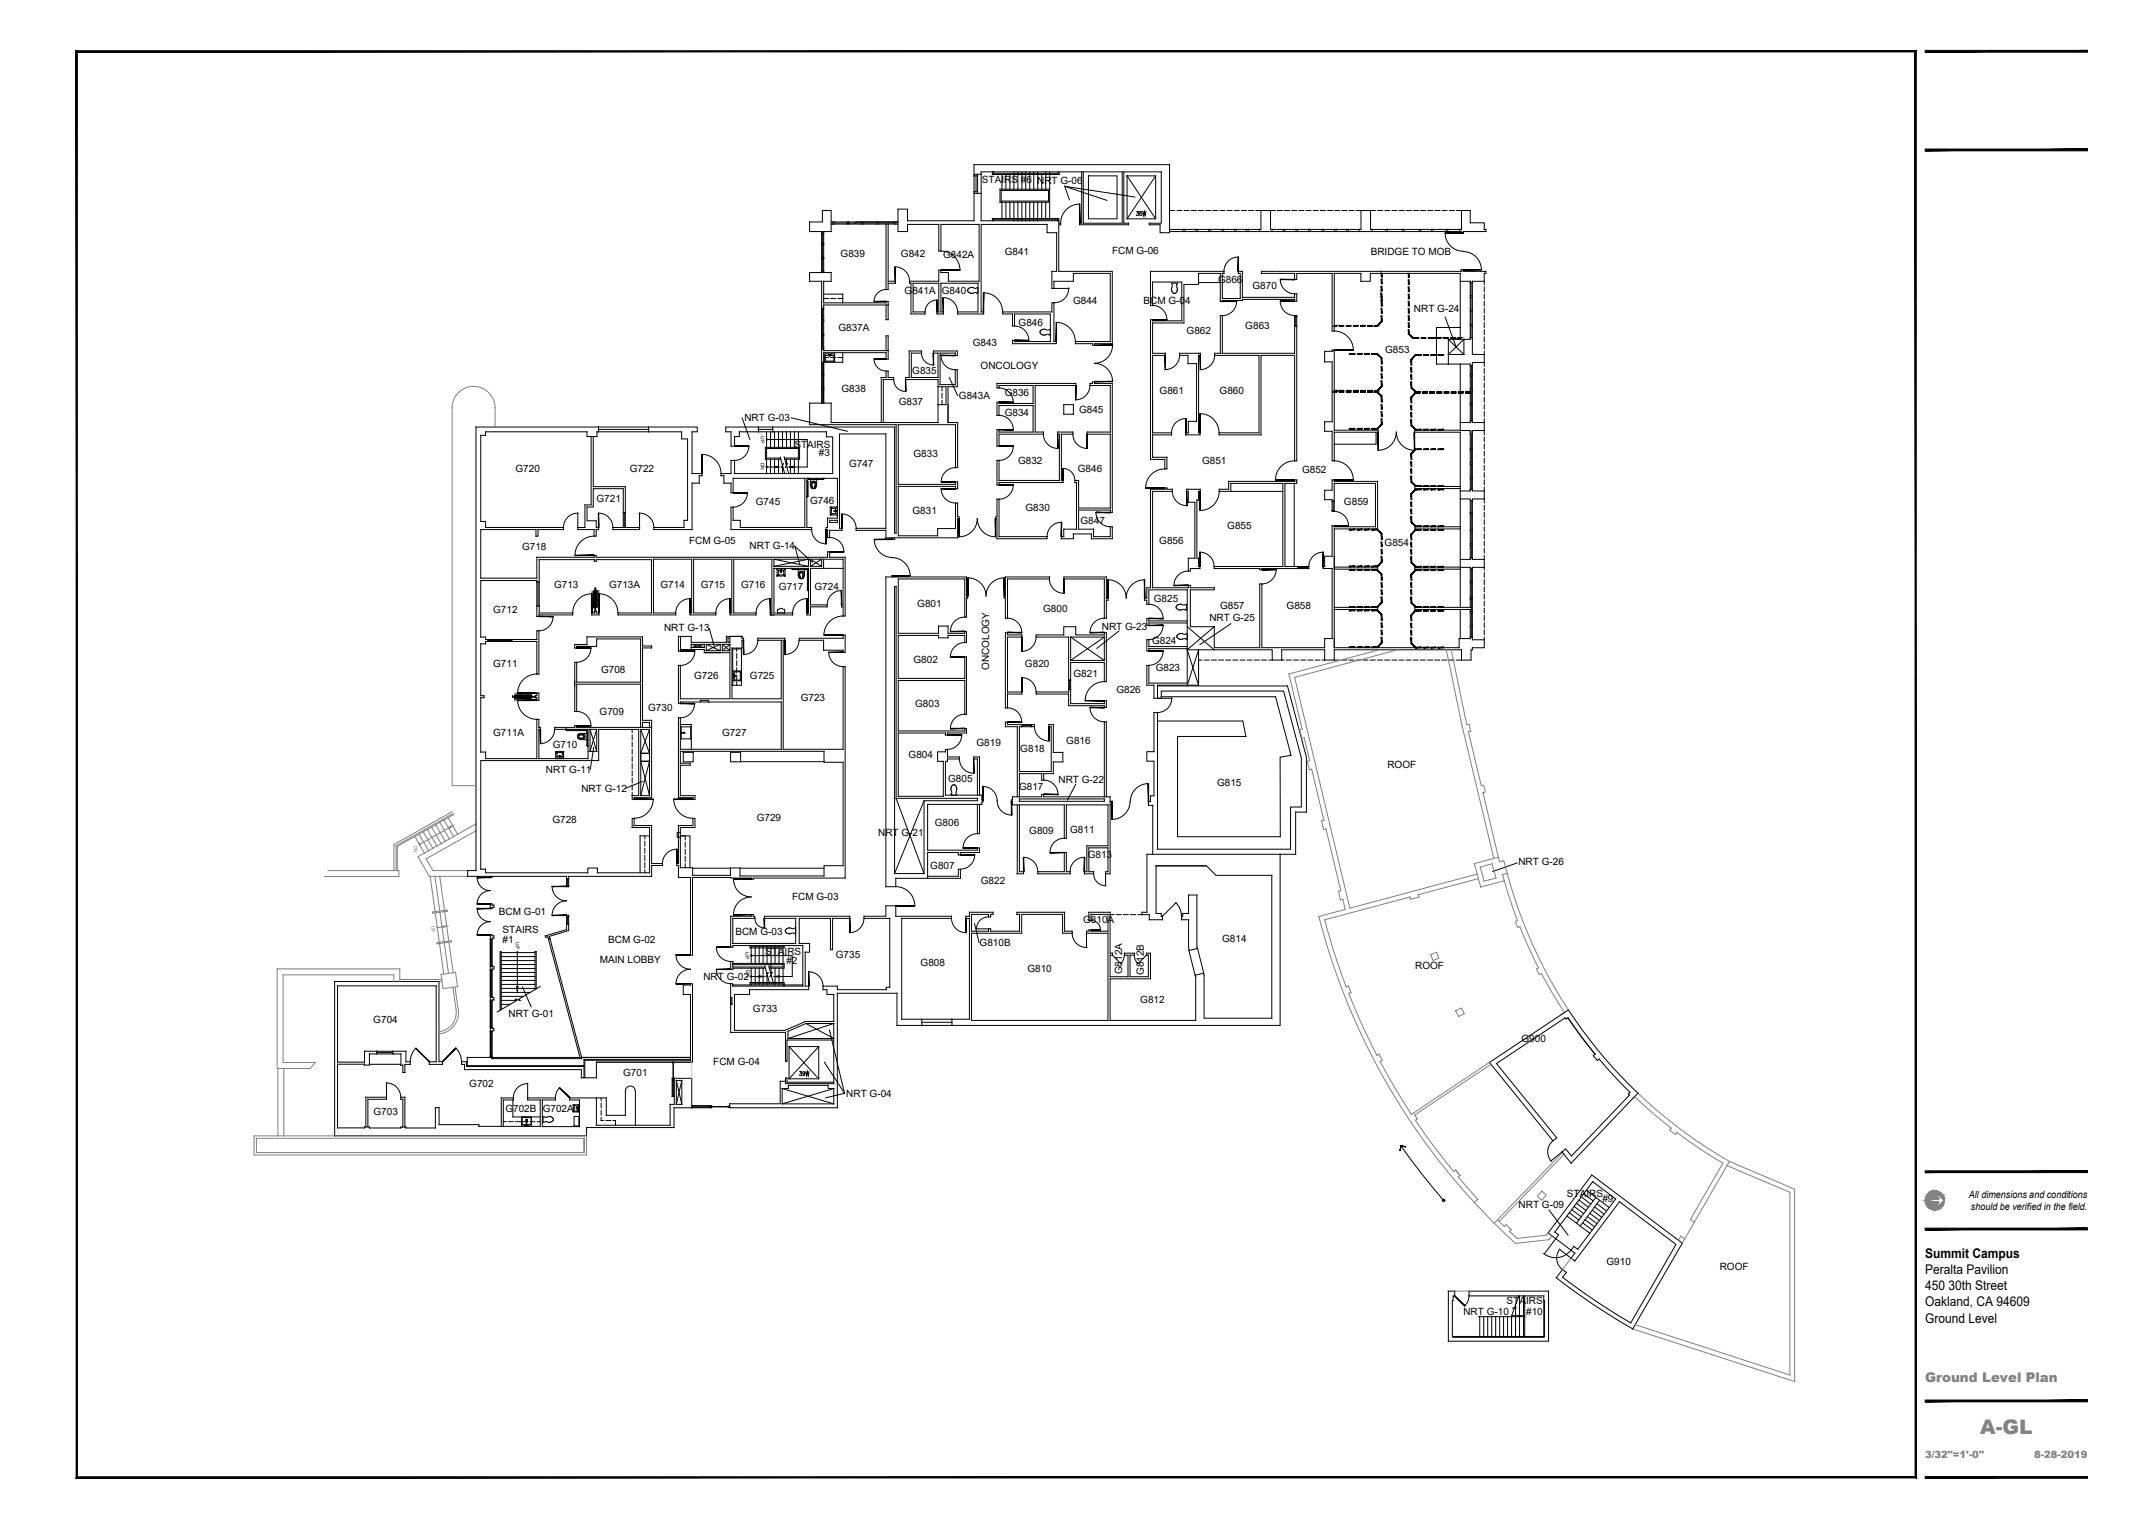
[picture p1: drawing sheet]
<svg xmlns="http://www.w3.org/2000/svg" width="1067mm" height="762mm" viewBox="0 0 1067 762" stroke-linecap="round" stroke-linejoin="round" font-family="sans-serif">
<defs><g id="words">
<text font-size="10" fill="#808080" x="988" y="715">A-GL</text>
<g font-size="6.7">
<text x="961" y="627">Summit Campus</text>
<text x="961" y="635">Peralta Pavilion</text>
<text x="961" y="643">450 30th Street</text>
<text x="961" y="651">Oakland, CA 94609</text>
<text x="961" y="660">Ground Level</text>
</g>
<text font-size="6.7" fill="#808080" x="961" y="689">Ground Level Plan</text>
<text font-size="5.3" x="398" y="538">39W</text>
<g font-size="5">
<text x="490" y="91">STAIRS #6</text>
<text x="517" y="92">NRT G-06</text>
<text x="419" y="128">G839</text>
<text x="450" y="128">G842</text>
<text x="471" y="129">G842A</text>
<text x="501" y="127">G841</text>
<text x="555" y="127">FCM G-06</text>
<text x="684" y="127">BRIDGE TO MOB</text>
<text x="608" y="141">G866</text>
<text x="451" y="147">G841A</text>
<text x="470" y="147">G840</text>
<text x="625" y="144">G870</text>
<text x="535" y="152">G844</text>
<text x="571" y="151">BCM G-04</text>
<text x="706" y="155">NRT G-24</text>
<text x="418" y="165">G837A</text>
<text x="508" y="162">G846</text>
<text x="592" y="167">G862</text>
<text x="621" y="164">G863</text>
<text x="485" y="173">G843</text>
<text x="691" y="176">G853</text>
<text x="489" y="184">ONCOLOGY</text>
<text x="455" y="186">G835</text>
<text x="420" y="195">G838</text>
<text x="501" y="198">G836</text>
<text x="579" y="197">G861</text>
<text x="609" y="197">G860</text>
<text x="448" y="202">G837</text>
<text x="479" y="199">G843A</text>
<text x="501" y="207">G834</text>
<text x="538" y="206">G845</text>
<text x="371" y="210">NRT G-03</text>
<text x="396" y="223">STAIRS</text>
<text x="409" y="227">#3</text>
<text x="456" y="228">G833</text>
<text x="424" y="233">G747</text>
<text x="508" y="231">G832</text>
<text x="600" y="232">G851</text>
<text x="257" y="235">G720</text>
<text x="314" y="235">G722</text>
<text x="538" y="235">G846</text>
<text x="650" y="236">G852</text>
<text x="298" y="251">G721</text>
<text x="404" y="251">G746</text>
<text x="377" y="252">G745</text>
<text x="455" y="256">G831</text>
<text x="512" y="255">G830</text>
<text x="671" y="252">G859</text>
<text x="539" y="261">G847</text>
<text x="612" y="264">G855</text>
<text x="260" y="274">G718</text>
<text x="344" y="271">FCM G-05</text>
<text x="374" y="274">NRT G-14</text>
<text x="578" y="271">G856</text>
<text x="691" y="272">G854</text>
<text x="276" y="293">G713</text>
<text x="304" y="293">G713A</text>
<text x="330" y="293">G714</text>
<text x="350" y="293">G715</text>
<text x="370" y="293">G716</text>
<text x="389" y="294">G717</text>
<text x="406" y="294">G724</text>
<text x="246" y="306">G712</text>
<text x="458" y="302">G801</text>
<text x="521" y="305">G800</text>
<text x="576" y="300">G825</text>
<text x="609" y="303">G857</text>
<text x="642" y="304">G858</text>
<text x="603" y="310">NRT G-25</text>
<text x="331" y="315">NRT G-13</text>
<text x="550" y="314">NRT G-23</text>
<text x="575" y="321">G824</text>
<text x="246" y="333">G711</text>
<text x="300" y="336">G708</text>
<text x="456" y="331">G802</text>
<text x="494" y="334" transform="rotate(-90 494 334)">ONCOLOGY</text>
<text x="511" y="333">G820</text>
<text x="577" y="335">G823</text>
<text x="346" y="339">G726</text>
<text x="374" y="339">G725</text>
<text x="536" y="338">G821</text>
<text x="557" y="346">G826</text>
<text x="400" y="350">G723</text>
<text x="457" y="353">G803</text>
<text x="299" y="356">G709</text>
<text x="323" y="355">G730</text>
<text x="246" y="367">G711A</text>
<text x="360" y="367">G727</text>
<text x="487" y="372">G819</text>
<text x="532" y="371">G816</text>
<text x="276" y="373">G710</text>
<text x="453" y="378">G804</text>
<text x="509" y="375">G818</text>
<text x="692" y="383">ROOF</text>
<text x="272" y="385">NRT G-11</text>
<text x="290" y="395">NRT G-12</text>
<text x="473" y="390">G805</text>
<text x="508" y="394">G817</text>
<text x="528" y="390">NRT G-22</text>
<text x="607" y="392">G815</text>
<text x="276" y="411">G728</text>
<text x="378" y="409">G729</text>
<text x="466" y="412">G806</text>
<text x="438" y="417">NRT G-21</text>
<text x="514" y="416">G809</text>
<text x="534" y="416">G811</text>
<text x="543" y="428">G813</text>
<text x="758" y="431">NRT G-26</text>
<text x="464" y="433">G807</text>
<text x="489" y="441">G822</text>
<text x="395" y="449">FCM G-03</text>
<text x="249" y="456">BCM G-01</text>
<text x="540" y="460">G810A</text>
<text x="251" y="465">STAIRS</text>
<text x="367" y="466">BCM G-03</text>
<text x="251" y="470">#1</text>
<text x="304" y="470">BCM G-02</text>
<text x="489" y="472">G810B</text>
<text x="610" y="470">G814</text>
<text x="382" y="476">STAIRS</text>
<text x="417" y="478">G735</text>
<text x="299" y="480">MAIN LOBBY</text>
<text x="392" y="481">#2</text>
<text x="459" y="482">G808</text>
<text x="513" y="485">G810</text>
<text x="560" y="486" transform="rotate(-90 560 486)">G812A</text>
<text x="706" y="483">ROOF</text>
<text x="351" y="489">NRT G-02</text>
<text x="571" y="486" transform="rotate(-90 571 486)">G812B</text>
<text x="569" y="500">G812</text>
<text x="254" y="507">NRT G-01</text>
<text x="376" y="505">G733</text>
<text x="186" y="510">G704</text>
<text x="759" y="520">G900</text>
<text x="356" y="531">FCM G-04</text>
<text x="311" y="537">G701</text>
<text x="234" y="542">G702</text>
<text x="422" y="547">NRT G-04</text>
<text x="186" y="556">G703</text>
<text x="252" y="554">G702B</text>
<text x="271" y="554">G702A</text>
<text x="782" y="597">STAIRS</text>
<text x="800" y="600">#9</text>
<text x="982" y="598">All dimensions and conditions</text>
<text x="758" y="603">NRT G-09</text>
<text x="983" y="603">should be verified in the field.</text>
<text x="802" y="631">G910</text>
<text x="858" y="633">ROOF</text>
<text x="752" y="651">STAIRS</text>
<text x="730" y="656">NRT G-10</text>
<text x="762" y="656">#10</text>
</g>
<g font-size="5" fill="#808080">
<text x="961" y="727">3/32&quot;=1'-0&quot;</text>
<text x="1015" y="727">8-28-2019</text>
</g>
<text font-size="4.9" x="566" y="109">35W</text>
<g font-size="2.5">
<text x="380" y="217" transform="rotate(90 380 217)">UP</text>
<text x="380" y="231" transform="rotate(90 380 231)">DN</text>
<text x="257" y="470" transform="rotate(90 257 470)">UP</text>
<text x="372" y="475" transform="rotate(90 372 475)">UP</text>
<text x="372" y="484" transform="rotate(90 372 484)">DN</text>
</g>
<g font-size="2.5" fill="#808080">
<text x="206" y="422" transform="rotate(90 206 422)">DN</text>
<text x="215" y="462" transform="rotate(90 215 462)">UP</text>
</g>
</g></defs>
<!-- layer: L-EXTERIOR -->
<g fill="none" stroke="#808080" stroke-width=".5">
<path d="M247 213v-10a11 11 0 0 0-11-10 11 11 0 0 0-10 10v189h12M688 324l-45 12 7 28h-1l1 4h1l2 11-1 1 1 4h1l7 25h-2l1 5 2-1 7 31h-1l1 5 1-1 1 6-13 3a332 332 0 0 0 78 143M697 324l-51 14 28 115 63-17M722 324l8 38 15 66M724 324l8 37h1l1 4h-1l6 27h1l1 3h-1l8 32M207 417l5 9M209 416l5 8M211 415l5 8M213 414l5 8M215 413l5 8M217 411l5 9M219 410l5 8"/>
<path d="M222 409l4 8M224 408l4 8M226 405l-29 16v13M226 412l-17 9M226 406l-28 16v12M238 411l-29 16 5 10h19M238 414l-25 14 3 6h17M164 434h35v3h-37M215 437l2 18M217 437l2 17M219 437l3 17M738 438l-30 8v1l-4 1v-1l-43 12 8 27 3 6h1l1 3h-1l5 13 9 18h1l2 3h-1l15 27 39-26"/>
<path d="M739 432l6-1 1 7-5 1zM748 427v3l2-1 2 7h-2l1 3M748 427l-12 4 3 11 12-3M751 439l6 20-1 1 1 3 1-1 10 21h-1l1 3h1l12 19M752 436a236 236 0 0 0 31 68M216 455l7-1-7 1zM217 455l2 15M220 455l2 15M222 455l2 14M218 470l7-1v1l-7 1zM219 471l2 15M222 470l2 15"/>
<path d="M223 462l-5 1M224 470l2 15M714 476l3-1 1 3-3 1zM196 489v-3h-55v44h16l-2 3h-17v-50h61v6M199 488h21M219 489h2M220 486l7-1 1 7-7 1zM226 493l2 11a10 10 0 0 1-9 10M227 492l2 13a11 11 0 0 1-10 11M726 504l3-1 2 2-3 2zM139 533v33M142 533v33"/>
<path d="M744 531l-38 25 1 2-1 1 9 13 10 12h1l3 2-1 1 9 11-1 2 10 10M816 547l18 16-1 1 3 2 1-1 11 8 12 7-17 28 2 2M817 545a231 231 0 0 0 46 34M167 566h-40v10h166v-10M291 568v7v-7h-163v7h163M780 575l-34 35M780 576l-32 33M863 579l-22 39M863 579l32 14v96l-80-26M726 584l3 2M769 594l3 2-3 3-2-2zM862 581l31 14v91l-77-25"/>
<path d="M746 610l10 10 17-2 1-2M747 608l4 4v-1l3 2-1 1 4 4 15-2v-1M841 618l-2-2-2 3M841 618l-2 2M784 627l-4 6M726 644h7"/>
<circle cx="209" cy="421" r=".3"/>
<circle cx="218" cy="463" r=".2"/>
</g>
<!-- layer: A-GLAZ -->
<g fill="none" stroke="#000" stroke-width=".5">
<path d="M487 88v8M410 116v5M416 111h7M424 111h6M427 111h21M431 111h6M438 111h8M410 122v6M410 129v6M410 155v4M647 158v5M734 141v6"/>
<path d="M734 148v7M734 155v7M410 160v7M410 167v6M734 163v5M410 181v5M410 187v6M410 194v6M734 182v5M734 188v6M734 195v6M299 214h25"/>
<path d="M378 214h8M734 202v8M734 217v7M734 224v7M734 232v6M734 239v5M312 256v7M665 250v5M734 250v6M734 256v8M734 265v6M734 272v6"/>
<path d="M268 290v12M648 283h4M734 284v6M734 291v7M734 299v6M243 319h12M734 306v6M734 313v5M534 339v5M510 362h5M283 438v4M283 457v4"/>
<path d="M245 468v14M274 468l15 59h-44M274 468l16 59M245 484v13M245 499v13M245 515v12M460 510h15M188 525h8"/>
</g>
<!-- layer: A-WALL-FULL -->
<g fill="none" stroke="#000" stroke-width=".5">
<path d="M486 96h4v14h38v1h1v1h-1v23h27v36h-9v1h-1v-1h-8v-1h17v-34h-18v4h-10v4M488 96h-2v14h-33v-6h-5v11h5v-3h15v13h1v-13h20v28h-16v-4h-4v-1h-1v5h-14v1h1v16h7v-1h-6v-15h12v15v1h3M540 86v25h-1v1h24v-1h-2v-25h18v25h-6v1h6v4h5v-34h-98v6h2M541 86v25h19v-25h-70v1h-4M404 111h6v-6h5v10h-11zM410 115v1h1v-1M415 111h1v1h-1M416 111v1M423 111h1v1h-1zM426 111h1M430 111v1M431 111v1"/>
<path d="M437 111v1M438 111v1M442 112v32h1v-3h4M443 112v28h4M446 111v1M447 111v1M590 114v1M591 114v1M597 114v1M598 114v1M603 114v1M604 114v1"/>
<path d="M610 114v1M611 114v1M616 114v1M617 114v1M622 114v1M623 114v1M629 105h5v9h1v1h-7v-1h1zM640 114v1M641 114v1M647 114v1M653 114v1M654 114v1"/>
<path d="M660 114v1M666 114v1M667 114v1M672 114v1M673 114v1M679 105h5v9h1v1h-7v-1h1zM692 114v1M700 114v1M701 114v1M708 114v1M709 114v1M714 114v1"/>
<path d="M715 114v1M722 114v1M729 105h5v6h7v3v1h-11v1h-1l-1-2h1zM410 121h1v1h-1zM410 128h1v1h-1zM410 136v-1h1v1M410 154v1h1v-1M410 159h1v1h-1zM410 154h1M442 152v7h1v-9h-1v1h-31v-11h4v-4h-11v4h6v14M443 152h-32v2M447 141v-1v1"/>
<path d="M471 156v1M526 151v19h1v1h-22v-1h1h18v-13h-18v6h-1v-6h-5v-1h25v-5h1M526 144h-1v-9h2v-19h-5v-4h-32v44h1v1h-13v-1h10v-15h-19v15h2M609 157h1v19h36v-13h1v67h-1v-53h-17v40h-21v-1h20v-39h-22v-1h3zM646 157h1v1h-1zM729 140h5v1h1v-1h6v-4v-1h-11h-1h-100v1h17v3h1v-3h18v29h1v-29h13v4h5v-4h45v33M734 155h1M734 148h1M734 147h1M410 167h1h-1zM410 174h1M442 175v-8h1v12h-1v-3h-31v5h-1"/>
<path d="M443 175h-32v-2h-1v8M589 176h10v1h-1v39h1v1h-7v-1h1v-6h4v-29h-4v-4h-4zM599 176v1M661 175h4h1v40h22v1h-22v14h-1v-15h-4v-5h4v-30h-4zM723 169h11v-1h1v9h6v4h-6v1h-1h-11zM730 169v8h-7M734 163h1M734 162h1M410 181h1M410 186h1v1h-1zM410 193h1v1h-1zM497 191h40v1h-20v23h4v2h-23v5h-1v-8h1v1h17v-13h-17v5h-1v-6h1h17v-9h-17v1h-1z"/>
<path d="M544 191h1v-1h1v1h9v65h-1v-2h-16v10h8v4h8v-5h1v6h-10v-3h-9v3h-6v-1h1v-4h6v-23h-1v-1h2v13h16v-36h-12v-2h12v-23h-10zM729 182v33h-23v1M734 195h1M734 194h1M734 188h1M734 187h1M295 218v34h-3v11h-4v1h8v3h1v-3h2v-1h-2v-3h-4v-7h3v-9h15v12h1v-13h-16v-25M324 213h24v2h-3v21h5v1h-1v4h-4v23h-19v-1h15v-4h2v-40h-3v-4h-16zM362 213h16v2h-9v3h-2v4h-2v-7h-3zM410 201v-1h1v1M440 211v-23h2v-3h1v3h3v1h-5v22M531 202h5v5h-5z"/>
<path d="M585 217h-10v11h7v6h-1v-5h-7v-70h1v1h15v-19h-15v11h-1v-17h37v1h-1v13h9v-13h-1v-1h2v13h26v-1h1v3h-1v-1h-26v1h-11v-14h-11v6h-7v19h-16v15h6v1h-6v39h10v1M706 216h23v87M729 211h5M729 215h5M734 210h1v1h6v4h-6h-1M734 217h1M734 201h1M734 202h1M365 230h2v6h48v-18h-3v-3h-26v-2h60v53h1v-54h-43v-11h11v10h53v-9h4v-9h-4v-4h-16v-1h2v-13h6v1h-5v12h13v-12h-2v-1h12v2h-1v-1h-8v16h8v-8h1v9h-5v18h5v22h-1v-21h-29v30h29v-2h1v4h-1v-1h-29v24h20v-3h9v-13h1v7h1v1h-1v9h-36v-4h-15v-1h15v-47h-23v47h1v1h-6v4h-1v-4h-1v-1h1v-5h5v-19h-15v24h2v1h-40v-11h1v6h3v4h33v-24h-36v7h-1v-5h-4v-4h-1v-1h5zM497 230h1v10h31v-23h-1v-2h7v2h-5v23v1h-32v1h-1zM734 239h1M734 238h1"/>
<path d="M734 232h1M734 231h1M734 224h1M414 259h4v2h-4zM497 249h1v19h24v1h-25v-10v-1zM592 244h7v1h-1v4h-1v29h1v5h1v1h-5v1h-1v-7h3v-28h-3v-5h-1zM608 244h5v-4h33v-1h1v2h-6v42h7v1h-18h-1h-23v-1h34v-42h-26v4h-6zM665 255h1h-1zM729 245h5v-1h1v1h6v4h-6v1h-1v-1h-5M729 243h-23v1h23M734 256h1M306 263h13v1h-13z"/>
<path d="M386 279h17v3h-17zM445 268v1h1v-1M729 263h-23v1h23M729 279h5M734 278h1v1h6v4h-6v1h-1M734 271h1M734 265h1M734 264h1M734 272h1M446 287h-1v1M446 292h1v106h41v1h-27v37h-15zM446 287v1"/>
<path d="M502 288h22v1h-21v19h-1v-10h-1v-1h1zM531 288h21v10h1v1h-1v9h-1v-19h-20zM652 283h1v1h-1zM660 283h5v35h-4v5h-31v-32h-1v32h-23v-10h-12v-19h12v-1h-12v-1h-1v1h-18v-48h10v-1h-3v-1h-1v1h-7v49h-2v5h-1v1h1v2h1v-7h19v47h-19v-9h-1v10h4v6h3v-3h61l9 33v24h-5v21h-66v-68h-2v20h-4v5h4v17h-2v3h-1v2h2v24M660 283h1v-6h4v-15h1v1h20v-22h-20v9h-1v-1h-4v-5h4v-5h1v1h21v24h-21v59h62v-5h6h1v1h6v4h-6v1h-1v5h-5v-5h-63v5h-5v-5h-21v5h-5v-5h-43M660 283h.1M666 283h21v1h-21M729 283h5M729 283h-23v1h23M734 291h1M734 290h1M734 299h1"/>
<path d="M734 298h1M255 319h13v-4h1v21h-1v-16h-13zM268 302h1v4h17v1h-17h-1zM295 306h2v-1h1v1h1v1h-4zM340 317h-1v8l1-1M363 318h1v2h-1zM384 306v1h11v-1h-9v-23h17v23v1h1v-4h9v-1h-9v-19h7v-4h10v23h-1v1h1v4h1v-29h-8v-3h-1v3h-116v-1h-1v1h-28v10h-28v-24h27v3h1v-3h13v-1h-39v-3h-2v-43h2v-2h51v3h5l1-5h-61v221h-5v3h50v1h1v-1h41v-5h6v-1h-6v-19h-9v-4h-1v5h9v22h-26v-2h-5v2h-51v-2h-2v-54h59v-15h20v33h-4v2h1v-1h9v-39h-4v-36h4v-1h-4v-4h-28v3h-6v2h1v-1M384 306h1v-27h-19v27h11v1h-13v-1h1v-27h-19v27h11v1h-13v-1h1v-27h-19v27h11v1h-29v-1h17v-27h-27v1h-1v-1h-28v11h-1h-28v28h2v1h1v1h-1v1h-2v26h1v1h-1v27h2v3h26v-19h1v4h1v1h-1v14h24v-14h-16v-1h10v-1h1v1h32v-22h-32v14h-1v-25h1v10h32v-21h-22v3h-10M384 306h1M399 318h22v-1h1v8h-1v-1h-10v-5h-12zM502 315h1v2h7v1h-7v27h7v1h-7v7h-1zM517 317h14v-4h6v4h14v-2h1v25h-1v-10h-17v9h-1v-21h-16z"/>
<path d="M534 318h17v11h-17zM592 310h-19v-2h-1v4h1v-1h19M666 303h21v1h-21M729 304v14M734 313h1M734 306h1M734 312h1M734 305h1M734 303h-28v1h28M288 322h6M340 324v-7h5v3h17v-3h8v1h1v1h-1v4h-5v25h25v-29h-12v-1h14v1h-1v55h30v-42h1v106h-46h-1h-29v38h-1v-38h-6v-6h-1v-1h1v-19h7v-4h1v5h-8v20h7v4h18v-4h5v4h42v-5h10v-52h-10v-5M340 324h11v1h13v23h-25v-16v19v-1h51v24h-51v-16v40h7v1h1v-2h-8v-15h5v-1h-5v-6h72"/>
<path d="M345 321h6v2h-6zM351 325h9M360 321h4v4h-4zM592 322h-19v-3h-1v6h1v-2h19M598 324v18h-20v6M268 346h1v3h-1v-1h-1v-1h1zM349 350v-1h4v1M517 345h16v-1h1v7h17v-2h1v4h-1v-1h-18v-6h-16zM578 342h64l10 36v27h-6v21h-74v29h-2v1h3v3h7l-1-3h-2v-24M294 364h4v11h-4zM320 363h5M320 376h4v4h-4z"/>
<path d="M321 363v-3h3v3M341 375h5v5h-5zM365 375h5v5h-5zM515 361h1v1h-1zM488 397v-19h-2v-1h3v20M505 397h15v-1h1v1h33v39h-2v-1h1v-12h-10v12h3v1h-5v-1h1v-13h11v-21h-21v17h-1v-17h-26v-1zM508 397v-35h-6v-2h1v1h7v1h-1v23h16v-23h-2v-1h3v14h4v5h-4v6h-5v3h-1v-3h-11v11M509 398h42v2h-42zM551 397v-37h1v37M554 400h1M555 400v1h-1M339 415h-1v3h1"/>
<path d="M488 401v15h1v-15M508 401v35M509 401v34h2v1h-4M245 437v1v-1M463 437h15v-4h1v5h-32v4h-5v-154h40v9h1v1h-1v10h-1v-19h-33v27h20v-4h5v4h8v-1h1v5h-1v-3h-8v1h-5v-1h-20v21h33v-10h1v28h-1v-17h-33v26h33v-2h1v3h-9v1h-1v-1h-24v31h23v-17h-3v-5h4v-1h1v3h6v1h-6v2h-1v17h18v2v2h-27v23h25v-1h1v2h-10v1h-1v-1h-15v13M518 435h13v-10h1v10h2v1h-16zM577 432h25M639 426v85h-164v-3h9v-50h-2v-1h2v-2h11v1h-1v1h-1v-1h-8v8h8v-1h1v1h15v-8h-2v-1h24v9h4v1h-5v-9h-20v9h-25v44h68v-44h-11v-1h1h1h9v-8h-9v3h-1v-4h11v20h1v1h-1v11h9v-11h-2v-1h5v1h-2v11h9v-11h-1v-1h2v13h-20v21h43l-1-23 5-1v23h34v-71h-28l-5-5h-25M245 451h1v2h-1zM283 442h1zM283 456h1v1h-1zM245 466l1 1v1h-1z"/>
<path d="M272 467l11-3v-3h1v3l-10 3v1l-1-1h-1zM597 473v-27h-4v10h-3v3h3v15M598 473l-5 1M167 489h52v40h2v2h-7v-2h4v-37h-50v38h14v-6h6v2h-4v5h-16v31h16v1h16v-1l17 1v-11h2v9h20v1h31v-13h-7v-1h14v1h-6v13h18v-13h-5v-1h14v13h36v-10h2v-13h9v14h-9v10h-43v4h-126zM245 497h1v2h-1zM245 482h1v1l-1 1zM365 497v4zM382 482h-16v-1h25v1h-7M382 483h-16h-1v-4h1v1h25v3h-7M245 512v3l1-1v-1h-1v-1M245 512h.1M393 514l9-4h14v8h-23z"/>
<path d="M460 511v-3h-10v-50h25v-1h-28v-5h-5v5h-11v1h13v34h-2v2h-24v-2h-7v2h2v2h3v13h-14l-10 5h-26v-18h8v-2h30v-2h-2v-17h2v-5h-5v-12h15v16h1v-16h9v-1h-43v1h16v12h-31v-12h11v-1h-1v-1h-1v1h-10v15h1h35v20h-35v-1h-1v24h27v14h1v-10h23v21h-24v-2h1v2h23M460 511h-12v-16h-30v57h-54v-2h25v-11h3M196 524h7v5h2v2h-3v4h-1v-4h-1v-5h-4zM245 527v1v-1zM245 527h-12v2M245 527v1l100-1M337 539h3v12h-3zM345 528h-54v3h-58v-2h-3v2h2v2h58v4h8v-7h48v-39h-1h-4v5h4v33h-53v8h-1v-5h-58v-3M743 530l40-26a234 234 0 0 0 34 41l-33 35-5-6 2-1 3 3 29-30h-1l1-1-15-17-1 1-2-3h1l-14-18h-1l-34 22 30 37-2 2zM345 551v1M390 543h3v-2h20v2h3v7h-26zM183 562v-15h10v1h-9v14"/>
<path d="M201 562v-14h-1v-1h2v15M250 562v-14h6v1h-5v13M794 586l45 34-24 43-20-12-18-14 3-4 2 2-2 2 16 12 18 11 22-39-28-22-22 30-2-2 2-2-2-2 1-1 2 1 19-25-11-9-19 25 2 2-2 2-4-3zM733 644h40v25h-50v-25h3v2h-1v3v18h45l1-1-1-20h-37"/>
</g>
<!-- layer: L-EXTERIOR -->
<g fill="#808080" stroke="#808080" stroke-width=".5">
<path d="M221 462h2h-2z"/>
<path d="M224 413l2-1-2 1z"/>
</g>
<!-- layer: A-WALL-SILL -->
<g fill="none" stroke="#000" stroke-width=".5">
<path d="M486 88v8M488 87v9M490 87v9M410 115v21M411 115v21M416 112h7M416 111h7M424 112h24M424 111h24M584 114h44M584 115h44M635 114h43"/>
<path d="M635 115h43M685 114h43M685 115h43M410 155v19M411 155v18M646 158v5M647 158v5M734 141v27M735 141v27M410 181v19M411 181v19M734 182v29"/>
<path d="M735 182v28M299 213h25M299 215h25M378 213h8M378 215h8M734 215v29M735 215v29M311 256v7M312 256v7M665 250v5M666 250v5M734 250v29"/>
<path d="M735 250v28M268 290v12M269 290v12M648 284h4M648 283h4M734 283v20M735 284v34M243 319h12M243 320h12M734 304v14M533 339v5M534 339v5"/>
<path d="M510 362h5M510 361h5M283 438v4M284 438v4M283 457v4M284 457v4M245 468v14M593 474l3 12M598 473l3 12M245 484v13M245 499v13M245 515v12"/>
<path d="M460 511h15M460 508h15M188 524h8M188 526h8"/>
</g>
<!-- layer: A-DOOR -->
<g fill="none" stroke="#000" stroke-width=".5">
<path d="M539 102a10 10 0 0 0-10 9M721 116a9 9 0 0 0 9 9M447 133a7 7 0 0 1 7 7M469 125a10 10 0 0 1 10 10M618 128a7 7 0 0 0-7 7M639 139a7 7 0 0 0 7 8M730 125a9 9 0 0 1 9 10M442 144a6 6 0 0 0-6 6M468 150a6 6 0 0 0-6 6M471 148a7 7 0 0 1 7 8M491 146a10 10 0 0 1 9 10M526 144h7"/>
<path d="M533 144a7 7 0 0 1-7 7M575 152a7 7 0 0 1 7 7M617 150a7 7 0 0 1-7 7M639 150a7 7 0 0 0 7 7M436 179a6 6 0 0 0 6 6M460 176a6 6 0 0 0 6 6M469 177a7 7 0 0 0 8 7M506 163a7 7 0 0 1 7 7M527 161a10 10 0 0 1 10 9M555 172a9 9 0 0 1-9 9 9 9 0 0 1 9 9M589 177a7 7 0 0 1-8 7M606 177a7 7 0 0 1-7 7"/>
<path d="M666 165a10 10 0 0 1 9 10M446 189a6 6 0 0 0 6 6M498 193a7 7 0 0 1 8 8M544 192a7 7 0 0 1-7 7M498 207a7 7 0 0 1 8 7M521 216a7 7 0 0 0 7 8M535 216a7 7 0 0 0 7 8M592 209a7 7 0 0 0-7 7M599 206a10 10 0 0 1 9 10M697 216a9 9 0 0 1-9 9M697 216a9 9 0 0 0 9 9M350 227a10 10 0 0 1 10 9"/>
<path d="M374 222a7 7 0 0 1-7 8M477 233a7 7 0 0 0-7 7M506 222a7 7 0 0 1-8 8M530 234a6 6 0 0 1 6 6M581 234a10 10 0 0 0-9 9M646 230a10 10 0 0 0-10 9M666 230a10 10 0 0 1 9 9M288 256v7M288 256a7 7 0 0 0-7 7M299 256a7 7 0 0 1 7 7M319 256a7 7 0 0 1 7 7M319 256v7"/>
<path d="M373 246a7 7 0 0 1-7 7M420 256a7 7 0 0 1 7 7M470 244a7 7 0 0 0 7 7M506 242a7 7 0 0 1-8 7M547 256a7 7 0 0 0 7 7M585 245a7 7 0 0 0 7 7M608 245a10 10 0 0 1-9 10M666 255a7 7 0 0 1 7 7M296 267a10 10 0 0 0-9 10M405 264a7 7 0 0 0 7 7M414 268a7 7 0 0 1 7 7M436 269a9 9 0 0 0 9 9"/>
<path d="M445 278a9 9 0 0 1 9 9M479 268a9 9 0 0 0 9-9 9 9 0 0 0 9 9M530 260a7 7 0 0 0-8 8M599 275a7 7 0 0 1 7 7M660 275a7 7 0 0 0-7 7M295 296a10 10 0 0 0-9 10M297 294h.1M297 297h1l-2 1h2h-2h2l-2 1h2h-2h2l-2 1h2h-2l2 1h-2h2h-2l2 1h-2h2h-2l2 1h-2h1M297 294l1 1h-2h2h-2l2 1h-2h2h-2l2 1h-2h2M299 296a10 10 0 0 1 9 10M344 299a7 7 0 0 0-7 7M364 299a7 7 0 0 0-7 7"/>
<path d="M384 299a7 7 0 0 0-7 7M403 299a7 7 0 0 0-8 7M420 294a7 7 0 0 0-7 8M483 288a9 9 0 0 1 9 9 9 9 0 0 1 9-9M524 289a7 7 0 0 0 7 7M553 289a9 9 0 0 1 9 9 9 9 0 0 1 9-9M593 285a7 7 0 0 0-7 7M637 284a7 7 0 0 1-7 7M276 307a7 7 0 0 1-7 8M297 303v2zM297 305h.1M378 319a7 7 0 0 1-7 7"/>
<path d="M399 319a7 7 0 0 1-7 7M421 307a10 10 0 0 0-10 10M481 308a7 7 0 0 0-7 7M503 308a7 7 0 0 1 7 7M517 318a7 7 0 0 1-7 7M551 308a7 7 0 0 0-7 7M573 301a7 7 0 0 1 7 7M580 312a7 7 0 0 1-7 7M268 336a10 10 0 0 0-10 10M295 323a7 7 0 0 1-7 7M347 325a7 7 0 0 1-7 7M414 325a7 7 0 0 0 7 7"/>
<path d="M481 320a7 7 0 0 0-7 8M510 338a7 7 0 0 1 7 7M551 340a10 10 0 0 0-10 9M580 325a7 7 0 0 1-7 7M256 348h.1M256 347h.1M256 347h1l-1 1M256 347v1M257 347v1v-1v1l1-1v1v-1v1l1-1v1v-1v1M258 349a10 10 0 0 0 10 10M259 347v1l1-1v1v-1l1 1v-1v1v-1l1 1v-1v1l1-1v1v-1v1l1-1v1v-1v1l1-1v1v-1M265 347l2 1z"/>
<path d="M267 348h.1M288 355a7 7 0 0 1 7 7M347 351a7 7 0 0 1-8 7M481 356a7 7 0 0 0-7 7M503 353a7 7 0 0 1 7 7M544 353a7 7 0 0 0 7 7M578 348h7M585 348a7 7 0 0 1-7 7M277 364a7 7 0 0 1-7 7M479 378a7 7 0 0 0 7 8M480 367a7 7 0 0 1-7 7M516 362a7 7 0 0 0 7 8"/>
<path d="M326 399a10 10 0 0 1-10 9M336 399a10 10 0 0 0 10 9M490 392a8 8 0 0 1 8 9 7 7 0 0 0 7 5M521 389a7 7 0 0 1 7 7M564 400a9 9 0 0 1-9 9M573 391a9 9 0 0 0-9 9M488 416a7 7 0 0 0-7 7M531 418a7 7 0 0 0-7 7M238 437a7 7 0 0 0 7 7 7 7 0 0 0-7 7M338 423a7 7 0 0 0-7 8M366 438a9 9 0 0 0 9 9M486 426a7 7 0 0 1-7 7"/>
<path d="M511 428a7 7 0 0 1 7 7M541 428a7 7 0 0 0-7 7M546 436a6 6 0 0 0 6 6M552 436v6M238 453a7 7 0 0 0 7 7 7 7 0 0 0-7 6M275 442a7 7 0 0 0 8 7 7 7 0 0 0-8 7M375 447a9 9 0 0 0-9 9M377 458a5 5 0 0 0 5 5M431 458a7 7 0 0 1-7 7M447 442a10 10 0 0 1 9 10M475 458a7 7 0 0 0 7 7M493 457a6 6 0 0 0-6 6"/>
<path d="M544 459a5 5 0 0 1 5 5M590 457l-1-4-2-3-7 7M337 476a7 7 0 0 0 8 7 7 7 0 0 0-8 8M357 472a7 7 0 0 0 8 7M487 463h6M535 465a7 7 0 0 0 7 8M542 465v8M561 476v2l-2 3-4-5M566 476v2l2 3 4-5M357 483a7 7 0 0 0 8 8M404 485a7 7 0 0 1 7 7M207 523l-1 2-1 4"/>
<path d="M227 523l2 2 1 4M336 538v1zM336 530h.1M336 538v-8v8M336 538v9l-1-9v9h1M200 547a7 7 0 0 0-7-7v7M256 548a7 7 0 0 1 7-8v8M279 542l-1 3-1 3M346 551h9l-9 1M346 552h9zM354 552h.1M354 552h10h-10"/>
<path d="M363 552h.1M775 569a7 7 0 0 0-1 10M779 574l-5 5M778 623l6 4M778 623a7 7 0 0 0 2 10M784 623a10 10 0 0 1-14 2M784 623l-8-5-5 7M733 646l-1 3-1 2"/>
</g>
<g fill="#000" stroke="#000" stroke-width=".5">
<path d="M539 102v9zM539 102v9z"/>
<path d="M721 116h9zM721 116h9z"/>
<path d="M447 133v7zM447 133v7z"/>
<path d="M469 135h10zM469 135h10z"/>
<path d="M618 128v7zM618 128v7z"/>
<path d="M639 139h7zM639 139h7z"/>
<path d="M730 134h9zM730 135l9-1z"/>
<path d="M436 150h6zM436 150h6z"/>
<path d="M467 150v6zM468 150l-1 6z"/>
<path d="M471 148v8zM471 148v8z"/>
<path d="M491 146v10zM491 146v10z"/>
<path d="M575 159l7 1zM575 159l7 1z"/>
<path d="M610 150h7zM610 150h7z"/>
<path d="M639 150h7zM639 150h7z"/>
<path d="M436 179h6zM436 179h6z"/>
<path d="M469 177h8zM469 177h8z"/>
<path d="M506 170h7zM506 170h7z"/>
<path d="M527 161v9zM527 161v9z"/>
<path d="M546 172h9zM546 172h9z"/>
<path d="M581 177l1 7zM581 177l1 7z"/>
<path d="M599 177v7zM599 177v7z"/>
<path d="M666 175h9zM666 175h9z"/>
<path d="M452 189v6zM452 189v6z"/>
<path d="M466 176v6zM466 176v6z"/>
<path d="M537 192v7zM537 192v7z"/>
<path d="M546 190h9zM546 190h9z"/>
<path d="M498 201h8zM498 201h8z"/>
<path d="M498 214h8zM498 214h8z"/>
<path d="M592 209v7zM592 209v7z"/>
<path d="M599 206v10zM599 206v10z"/>
<path d="M688 216v9zM688 216v9z"/>
<path d="M706 216v9zM706 216v9z"/>
<path d="M350 227v9zM350 227v9z"/>
<path d="M367 223l7-1zM367 222h7z"/>
<path d="M498 223l8-1zM498 222h8z"/>
<path d="M528 217v7zM528 217v7z"/>
<path d="M530 234v6zM530 234v6z"/>
<path d="M542 217l1 7zM542 217l1 7z"/>
<path d="M636 239h10zM636 239h10z"/>
<path d="M666 239h9zM666 239h9z"/>
<path d="M299 256v7zM299 256v7z"/>
<path d="M366 246h7zM366 246h7z"/>
<path d="M420 256v7zM420 256v7z"/>
<path d="M470 244h7zM470 244h7z"/>
<path d="M470 240h7zM470 240h7z"/>
<path d="M479 259v9zM479 259v9z"/>
<path d="M497 259v9zM497 259v9z"/>
<path d="M498 242h8zM498 242h8z"/>
<path d="M547 255l7 1zM547 255l7 1z"/>
<path d="M572 243h9zM572 243h9z"/>
<path d="M592 245v7zM592 245v7z"/>
<path d="M599 245v10zM599 245v10z"/>
<path d="M287 277h9zM287 277h9z"/>
<path d="M412 264v7zM412 264v7z"/>
<path d="M414 275h7zM414 275h7z"/>
<path d="M436 269h9zM436 269h9z"/>
<path d="M530 260v8zM530 260v8z"/>
<path d="M599 275v8zM599 275v8z"/>
<path d="M666 262h7zM666 262h7z"/>
<path d="M445 287h9zM445 287h9z"/>
<path d="M483 288v9zM483 288v9z"/>
<path d="M501 288v9zM501 288v9z"/>
<path d="M531 289v7zM531 289v7z"/>
<path d="M553 289v9zM553 289v9z"/>
<path d="M571 289v9zM571 289v9z"/>
<path d="M586 292h7zM586 292h7z"/>
<path d="M630 284h7zM630 284h7z"/>
<path d="M660 275v8zM660 275v8z"/>
<path d="M269 307l7 1zM269 307l7 1z"/>
<path d="M295 296v10zM295 296v10z"/>
<path d="M299 296v10zM299 296v10z"/>
<path d="M344 299v7zM344 299v7z"/>
<path d="M364 299v7zM364 299v7z"/>
<path d="M371 319v7zM371 319v7z"/>
<path d="M384 299v7zM384 299v7z"/>
<path d="M392 319v7zM392 319v7z"/>
<path d="M403 299v7zM403 299v7z"/>
<path d="M420 294v8zM420 294v8z"/>
<path d="M411 317h10zM411 317h10z"/>
<path d="M474 315h7zM474 315h7z"/>
<path d="M503 315l7 1zM503 315l7 1z"/>
<path d="M544 315h7zM544 316l7-1z"/>
<path d="M573 312h7zM573 312h7z"/>
<path d="M573 308l7 1zM573 308l7 1z"/>
<path d="M288 323h7zM288 323h7z"/>
<path d="M340 325h7zM340 325h7z"/>
<path d="M414 325h7zM414 325h7z"/>
<path d="M474 328h7zM474 328h7z"/>
<path d="M510 338v7zM510 338v7z"/>
<path d="M510 318v7zM510 318v7z"/>
<path d="M573 325h7zM573 325h7z"/>
<path d="M258 349h10zM258 349h10z"/>
<path d="M258 346h10zM258 346h10z"/>
<path d="M339 351h8zM339 351h8z"/>
<path d="M544 353h7zM544 353h7z"/>
<path d="M541 349l10 1zM541 349l10 1z"/>
<path d="M270 364v7zM270 364v7z"/>
<path d="M288 362h7zM288 362h7z"/>
<path d="M474 363h7zM474 363h7z"/>
<path d="M473 367h7zM473 367h7z"/>
<path d="M503 360h7zM503 360h7z"/>
<path d="M523 362v8zM523 362v8z"/>
<path d="M316 398l10 1zM316 398l10 1z"/>
<path d="M336 399l10-1zM336 398h10z"/>
<path d="M486 378v8zM486 378v8z"/>
<path d="M490 392l1 7zM490 392l1 7z"/>
<path d="M521 396h7zM521 396h7z"/>
<path d="M555 400v9zM555 400v9z"/>
<path d="M573 391v9zM573 391v9z"/>
<path d="M505 399v8zM505 399v8z"/>
<path d="M238 438h7zM238 438h7z"/>
<path d="M338 423v8zM338 423v8z"/>
<path d="M366 438h9zM366 439l9-1z"/>
<path d="M481 423h7zM481 423h7z"/>
<path d="M479 426h7zM479 426h7z"/>
<path d="M511 428v7zM511 428v7z"/>
<path d="M524 425h7zM524 425h7z"/>
<path d="M541 428v7zM541 428v7z"/>
<path d="M238 453h7zM238 453h7z"/>
<path d="M238 451h7zM238 451h7z"/>
<path d="M275 442h8zM275 442h8z"/>
<path d="M275 456h8zM275 457l8-1z"/>
<path d="M366 456h9zM366 456h9z"/>
<path d="M381 458l1 5zM381 458l1 5z"/>
<path d="M424 458v7zM424 458v7z"/>
<path d="M447 452h9zM447 452h9z"/>
<path d="M238 466h7zM238 466h7z"/>
<path d="M337 476h8zM337 476h8z"/>
<path d="M357 472h8zM357 472h8z"/>
<path d="M482 458v7zM482 458v7z"/>
<path d="M544 464h5zM544 464h5z"/>
<path d="M337 490h8zM337 491l8-1z"/>
<path d="M357 484l8-1zM357 483h8z"/>
<path d="M403 485l1 7zM403 485l1 7z"/>
<path d="M207 523l7 6zM207 523l7 6z"/>
<path d="M221 529l6-6zM227 523l-6 6z"/>
<path d="M279 543l5 4zM279 543l5 4z"/>
<path d="M726 646l5 5zM726 646l5 5z"/>
</g>
<!-- layer: A-ANNO-TEXT -->
<g fill="none" stroke="#000" stroke-width=".5">
<path d="M383 219h20v14h-9M382 233h6M258 475v19M375 477h20v10h-8M375 487h6M699 571l10 14 11 14"/>
<circle cx="383" cy="219" r=".3"/>
<circle cx="382" cy="233" r=".3"/>
<circle cx="258" cy="475" r=".3"/>
<circle cx="375" cy="477" r=".3"/>
<circle cx="375" cy="487" r=".3"/>
<circle cx="720" cy="599" r=".6"/>
</g>
<g fill="#000" stroke="#000" stroke-width=".5">
<path d="M386 233h2h-2zM394 233h2zM258 492h1l-1 2zM379 487h2h-2zM387 487h2z"/>
<path d="M699 571v3zM699 571v3zM699 571l2 1zM699 572h2z"/>
</g>
<!-- layer: A-FLOR-CASE -->
<g fill="none" stroke="#000" stroke-width=".5">
<path d="M411 147h10v4M411 149h2M415 149h2M418 149h3M598 141h11M411 178h2M415 178h2M418 178h3M421 176v5h-10M729 163h-12v19h6M468 193v9M470 193v2"/>
<path d="M470 196v3M470 200v2M687 216v6h-21M614 245h26M646 241v42M411 283h10M368 323v2M368 326v2M368 330v2M368 333v2M368 337v2M370 323v19h-5"/>
<path d="M370 324h-4v18M368 340v2M579 347h57l8 30-5 1v39h-51v-50h34l-2-7h-42M315 364v1M315 367v2M315 370v3M315 374v2M315 377v3M339 361h6v12M370 380h41M315 381v2M315 384v3"/>
<path d="M315 388v2M315 392v2M315 395v2M322 417v1M322 420v2M324 417h-5v18M342 419v-2h-3h5v16M322 423v2M322 427v2M322 430v3M322 434v1M342 420v2"/>
<path d="M342 424v2M342 427v3M342 431v2M346 433h18M369 433h42M366 491h35M184 531h16M251 559h2M254 559h2M256 549v8h14M257 559h3M261 559h2"/>
<path d="M265 559h2M268 559h2M286 557h3v5h-3zM298 548h5v8h9v-12a2.5 2.5 0 0 1 3-2 2.5 2.5 0 0 1 2 2v17M300 557v2h1M300 548v1M300 550v3M300 554v2M302 559h3M306 559h1v2M770 649v17h-45"/>
</g>
<!-- layer: A-FLOR-STRS -->
<g fill="none" stroke="#000" stroke-width=".5">
<path d="M495 86v1h34v-1M496 86h32M500 95h23v5h-23zM500 87v7M502 87v7M504 87v7M506 86v8M508 86v8M510 86v8M512 86v8M514 86v8M516 86v8"/>
<path d="M518 86v8M520 87v7M522 86v8M524 86v23M524 94h-25v7h25M495 110v-1h33v1M496 110h32M500 101v8M502 101v8M504 101v8M506 101v9M508 101v9"/>
<path d="M510 101v9M512 101v9M514 101v9M516 101v9M518 101v9M520 101v8M522 101v8M382 215v8M384 215v8M386 215v8M388 215v8M390 215v8"/>
<path d="M392 215v8M394 215v8M396 215v8M398 215v8M382 229v7M384 229v7M386 229v7M388 229v7M389 228l1 4 1-1-1 2h1l1 3M389 228h-7v-4h16v4h-7M390 229h-8v-6h17v6h-7M390 233v3"/>
<path d="M391 228l1 4 1-1-1 2h1l1 3M392 229v3M394 229v7M396 229v7M398 229v7M250 475h17M250 477h17M250 479h17M375 473v7M377 472v8M379 472v8M381 472v8"/>
<path d="M383 472v8M385 472v8M387 472v8M389 472v8M391 471v1h-16M391 473v7M391 471v2h-17v-1M250 499h8M250 497h11M250 495h15M250 493h17M250 489h17"/>
<path d="M250 491h17M250 487h17M250 485h17M250 483h17M250 481h17M268 493v-18h-1v19M270 492l-11 6 1 1-3-1 1 1-10 6M374 491v-1h17v2M375 491h16v1M375 483v7M377 483v8M379 483v8"/>
<path d="M381 483v8M382 482l1 3-1 2 1-1 1 5M383 487v4M384 482l1 3-1 2 1-1 1 5M385 481v4M387 483v8M389 483v8M391 483v7M250 503v-28v29M250 501h5M788 598l5 4M789 597l5 3"/>
<path d="M790 595l5 4M792 594l11 8M796 597l-9 13M798 599l-9 12M782 606l11 9M783 605l5 3M784 603l5 4M785 602l5 3M787 600l4 4M790 610l4 3M791 608l5 4M792 607l5 3"/>
<path d="M793 605l5 4M794 603l5 4M796 602l4 3M797 600l5 4M738 657h23M738 657v9M740 657v9M742 657v9M744 657v9M746 657v9M748 657v9M750 657v9"/>
<path d="M752 657v9M754 657v9M754 656h7M756 651v5M756 657v9M758 646l-2 6h-1v1l-1 3M758 646v10M758 657v9M760 646v10M760 657v9M761 646v20"/>
</g>
<!-- layer: A-FLOR-SHFT -->
<g fill="none" stroke="#000" stroke-width=".5">
<path d="M543 88h14v21h-14zM562 88h15v21h-15zM562 88l15 21M577 88l-15 21M723 169l7 8M730 169l-7 8M386 279l17 3M403 279l-17 3M404 279l6 3M410 279v3h-6v-3h6l-6 3M534 318l17 11M551 318l-17 11"/>
<path d="M592 313l14 11M606 313l-14 11 6 18M345 321l6 2M351 321l-6 2M352 325l7-4v4h-7v-4l7 4M352 321h7M360 321l4 4M364 321l-4 4M598 324l-6 18M294 364l4 11M298 364l-4 11M320 364l4 12h-4l4-12"/>
<path d="M320 397v-33h4v33M320 397h4M324 397l-4-17h4l-4 17M447 398l14 38M461 399l-15 37M402 510l14 8M416 510l-23 8M337 539l3 12M340 539l-3 12M394 522h15v16h-15zM394 522l15 16M409 522l-15 16"/>
<path d="M390 543l26 7M416 543l-26 7"/>
</g>
<!-- layer: A-WALL-ABOVE -->
<g fill="none" stroke="#000" stroke-width=".5">
<path d="M584 105h2M587 105h3M591 105h2M594 105h3M598 105h2M602 105h2M605 105h3M609 105h2M612 105h3M616 105h2M619 105h3M623 105h2"/>
<path d="M627 105h2M634 105h2M637 105h3M641 105h2M645 105h2M648 105h3M652 105h2M655 105h3M659 105h2M662 105h3M666 105h2M670 105h2"/>
<path d="M673 105h3M677 105h2M684 105h2M688 105h2M691 105h2M695 105h2M698 105h3M702 105h2M705 105h3M709 105h2M712 105h3M716 105h2"/>
<path d="M720 105h2M723 105h3M727 105h2M703 136h.1M689 148h1M741 140v2M741 143v2M741 147v2M741 150v3M741 154v2M741 157v3M666 162v1"/>
<path d="M687 176v1M689 160h1M704 179h.1M705 168v1M717 168v1M720 177h.1M741 161v2M741 164v3M741 168v2M741 172v2M741 175v2M666 195h.1"/>
<path d="M687 195v1M689 193h1M704 198h.1M706 195v1M734 196h.1M741 181v2M741 184v2M741 187v3M741 191v2M741 195v2M741 198v3M673 214h.1"/>
<path d="M689 212h1M706 214h.1M741 202v2M741 205v3M741 209v2M741 215v2M741 218v2M704 226h.1M720 224h.1M741 221v3M741 225v2M741 229v2"/>
<path d="M741 232v3M741 236v2M741 239v3M704 246h.1M706 242v1M720 244h.1M741 243v2M741 249v2M741 252v2M741 256v2M741 259v3M687 264h.1"/>
<path d="M704 266h.1M706 262v1M720 264h.1M741 263v2M741 266v3M741 270v2M741 273v3M741 277v2M673 282v1M687 284v1M689 280h1M704 286h.1"/>
<path d="M706 282v1M720 284v1M741 283v1M741 286v2M741 289v2M741 293v2M741 296v3M741 300v2M673 302v1M687 304v1M689 301h1M704 307h.1"/>
<path d="M706 302v1M720 304v1M741 303v3M741 307v2M741 311v2M741 314v2M741 318v1M598 329h2M601 329h2M605 329h2M608 329h2M612 329h2"/>
<path d="M615 329h3M619 329h2M622 329h3M626 329h2M630 329h2M633 329h2M640 329h1M642 329h2M646 329h2M649 329h2M653 329h2M656 329h3"/>
<path d="M660 329h1M666 329h2M670 329h2M673 329h2M673 323h.1M677 329h2M680 329h3M684 329h2M687 329h3M689 321h1M691 329h2M695 329h2"/>
<path d="M698 329h2M702 329h2M705 329h3M706 323h.1M709 329h2M712 329h3M716 329h2M720 329h2M723 329h2M727 329h2"/>
</g>
<!-- layer: P-FIXT -->
<g fill="none" stroke="#000" stroke-width=".5">
<path d="M483 144l2-1 2 1 1-1v3h-2a1.7 1.7 0 0 1-2 0 1.7 1.7 0 0 1-1-2zM587 144v2h-2M587 144v-1v-2h-2v2v2l1 1M411 176h5v4h-5zM412 177h4v3h-4zM414 177h.1M414 177v1M414 178h.1M519 165a1.8 1.8 0 0 0 3 2h2v-3l-1 1-2-1-2 1M403 240h.1M403 240v7v1M403 239h.1"/>
<path d="M403 239h1h7M403 239h8M404 239v3M404 239h.1M408 239l-1 3M408 239h.1M411 239h.1M403 240v8M404 241v2M405 243h.1M405 241v-1h2v1M405 243l1 1 1-1"/>
<path d="M405 241v1M405 242v1M405 241h1h1M405 243h2M407 243h.1M407 242v1M407 241v1M407 241v2M414 257h.1M414 253v4M414 253h.1M414 253h4"/>
<path d="M414 257h4M415 256h.1M415 254v2M415 254h.1M415 253h.1M415 253l2 1M416 255h.1M416 255h1M417 255h-1M417 255h.1M417 253h.1M417 256h-2"/>
<path d="M417 254h.1M417 256h.1M417 254v2M418 257h.1M418 253h.1M418 253v4M388 284v3M388 284h.1M388 287h.1M388 287h4M388 284h4M388 286v1"/>
<path d="M388 286h.1M388 285v1M388 285h.1M388 287h1M389 285h-1M389 287h.1M389 285h.1M389 285h2M389 287h2M390 285h.1M391 285h.1M391 287h.1"/>
<path d="M391 285v1M391 286v1M391 286h.1M392 284h.1M392 287h.1M392 284v3M395 283v1h8v10M395 283l8 1v10M398 284v3M398 283v1M398 287l1-2a1.5 1.5 0 0 1 2 2M398 287v1"/>
<path d="M398 287l1 1M399 288h.1M399 288a1.2 1.2 0 0 1 0-2 1.2 1.2 0 0 1 2 0 1.2 1.2 0 0 1-1 2M400 288h.1M400 288h1M401 288h-2M401 288h.1M401 288l-1 1-1-1M401 287v1M402 284l-1 3M402 283v1M403 294h.1"/>
<path d="M388 304l2-1 2 1v2h-4zM587 318l2 1h3v-3h-2a1.8 1.8 0 0 0-3 2M588 304a1.6 1.6 0 0 1-1-2 1.6 1.6 0 0 1 3-1h2v3h-5M366 335h4v5h-4zM366 337h1zM366 337h.1M367 335h2v4h-2zM277 378h.1M277 375v3M277 375h.1M277 375h4M277 378h4"/>
<path d="M278 376h.1M278 376v1M278 375v1M278 375h.1M278 377h.1M278 377h2M279 377h.1M280 375h-2M280 377h.1M280 375h.1M281 377h-1M281 377h.1"/>
<path d="M281 375v1M281 375h.1M281 376h.1M281 376v1M281 378h.1M281 375v3M283 364h10M283 364h10v8M283 364h.1M289 368h.1M289 366h.1M289 368l1 1"/>
<path d="M289 366l-1 1 1 1M289 366v1M289 367v1M289 367h.1M289 368h2M289 367h2M290 366h1M290 366h-1M290 369h3M291 366v1v1M291 366a1.3 1.3 0 0 1 1 1 1.3 1.3 0 0 1-1 1l-1 1M293 372h.1"/>
<path d="M293 366h-3M293 365v7M293 366h.1M293 369h.1M340 365v1M340 362h5v6h-5v-2l2-1h-2zM477 394a1.7 1.7 0 0 0-1-3 1.7 1.7 0 0 0-1 3v3h2v-2v-1M392 463h5v3h-2a1.6 1.6 0 0 1-3-1 1.6 1.6 0 0 1 1-2M260 557h5v5h-5zM260 557v5M263 560h.1M263 560v1v-1"/>
<path d="M275 557h-4v3h2a1.6 1.6 0 0 0 3-1 1.6 1.6 0 0 0-1-2M286 553h.1M287 551v3h1v-3M287 551l1 1M288 551h1M289 554h-1M289 554v-3h-3v3l3 1M289 554v1M262 561h2zM262 561h-2v-4h5v4h-3"/>
<circle cx="413" cy="177" r=".1"/>
<circle cx="415" cy="177" r=".1"/>
<circle cx="417" cy="255" r=".1"/>
<circle cx="390" cy="284" r=".1"/>
<circle cx="366" cy="337" r=".1"/>
<circle cx="366" cy="338" r=".1"/>
<circle cx="279" cy="378" r=".1"/>
<circle cx="263" cy="559" r=".4"/>
<circle cx="263" cy="559" r=".1"/>
<circle cx="263" cy="560" r=".1"/>
<circle cx="288" cy="553" r=".2"/>
<circle cx="288" cy="553" r=".1"/>
<circle cx="288" cy="552" r=".1"/>
<circle cx="263" cy="561" r=".2"/>
</g>
<!-- layer: A-WALL-FULL -->
<g fill="#000">
<circle cx="403" cy="306" r=".2"/>
<circle cx="345" cy="324" r=".2"/>
</g>
<!-- layer: A-FLOR-PATT -->
<path d="M345 530v8" fill="none" stroke="#c0c0c0" stroke-width=".5"/>
<!-- layer: A-WALL-ABOVE -->
<g fill="#000" stroke="#000" stroke-width=".5">
<path d="M689 139l1 3zM689 139l1 3z"/>
<path d="M689 136l1 2v-2zM689 136l1 2z"/>
<path d="M703 136v2zM703 136v2z"/>
<path d="M689 146l1 2zM689 146l1 2z"/>
<path d="M689 148l1 2zM689 148l1 2z"/>
<path d="M689 143l1 2v-2zM689 143l1 2h-1z"/>
<path d="M689 150l1 3zM689 150l1 3z"/>
<path d="M689 154l1 2zM689 154l1 2z"/>
<path d="M689 157l1 3zM689 157l1 3z"/>
<path d="M703 157v3zM703 157v3z"/>
<path d="M703 154v2zM703 154v2z"/>
<path d="M703 150v3zM703 150v3z"/>
<path d="M703 147v2zM703 147v2z"/>
<path d="M703 143v2zM703 143v2z"/>
<path d="M703 140v2zM703 140v2z"/>
<path d="M666 163l1-1zM666 162h1z"/>
<path d="M668 163l3-1zM668 162h3z"/>
<path d="M673 176h3zM673 177l3-1z"/>
<path d="M672 163l2-1zM672 162h2z"/>
<path d="M677 176h3zM677 177l3-1z"/>
<path d="M675 163l3-1zM675 162h3z"/>
<path d="M681 176h2zM681 177l2-1z"/>
<path d="M679 163l2-1zM679 162h2z"/>
<path d="M684 176h3zM684 177l3-1z"/>
<path d="M682 163l3-1zM682 162h3z"/>
<path d="M686 163l1-1zM686 162h1z"/>
<path d="M687 177l3 2-3-3zM687 177l3 2z"/>
<path d="M689 160l-2 3 3-2zM689 160l-2 3v-1z"/>
<path d="M689 179l1 3zM689 179l1 3z"/>
<path d="M703 164v2zM703 164v2z"/>
<path d="M703 161v2zM703 161v2z"/>
<path d="M704 179l2-2zM706 177l-2 2z"/>
<path d="M703 167l2 2v-1zM703 167v-1l2 2z"/>
<path d="M706 177h3zM706 177h3z"/>
<path d="M705 169h3v-1zM705 168h3z"/>
<path d="M710 177h3zM710 177h3z"/>
<path d="M709 169h2v-1zM709 168h2l-2 1z"/>
<path d="M714 177h2zM714 177h2z"/>
<path d="M716 169h1v-1zM716 168h1zM713 169l3-1zM713 168h3l-3 1z"/>
<path d="M717 177h3zM717 177h3z"/>
<path d="M717 169l2-1zM717 168h2l-2 1z"/>
<path d="M720 169l3-1zM720 168h3z"/>
<path d="M724 169h2v-1zM724 168h2z"/>
<path d="M727 169l2-1zM727 168h2l-2 1z"/>
<path d="M666 195h1zM666 196l1-1z"/>
<path d="M666 195h1zM666 195h1z"/>
<path d="M668 195h3zM668 196l3-1z"/>
<path d="M668 195h3zM668 195h3z"/>
<path d="M672 195h2zM672 196l2-1z"/>
<path d="M672 195h2zM672 195h2z"/>
<path d="M675 195h3zM675 196l3-1z"/>
<path d="M675 195h3zM675 195h3z"/>
<path d="M679 195h2zM679 196l2-1z"/>
<path d="M679 195h2zM679 195h2z"/>
<path d="M682 195h3zM682 196l3-1z"/>
<path d="M682 195h3zM682 195h3z"/>
<path d="M686 195h1zM686 196l1-1z"/>
<path d="M686 195h1zM686 195h1z"/>
<path d="M687 196l3 1-3-2zM687 196l3 1-1 1z"/>
<path d="M689 193l-2 2 3-2zM689 193l-2 2z"/>
<path d="M689 183l1 2zM689 183l1 2z"/>
<path d="M689 186l1 3zM689 186l1 3z"/>
<path d="M689 190l1 3zM689 190l1 3z"/>
<path d="M689 198l1 3zM689 198l1 3z"/>
<path d="M704 190v3zM704 190v3z"/>
<path d="M704 187v2zM704 187v2z"/>
<path d="M704 183v3zM704 183v3z"/>
<path d="M704 179v3zM704 179v3z"/>
<path d="M704 198l2-2zM706 196l-2 2z"/>
<path d="M704 193l2 3v-1zM704 193l2 2z"/>
<path d="M706 196h3zM706 196h3z"/>
<path d="M706 196l3-1zM706 195h3z"/>
<path d="M710 196h2zM710 196h2z"/>
<path d="M710 196l2-1zM710 195h2z"/>
<path d="M713 196h3zM713 196h3z"/>
<path d="M713 196l3-1zM713 195h3z"/>
<path d="M717 196h2zM717 196h2z"/>
<path d="M717 196l2-1zM717 195h2z"/>
<path d="M721 196h2zM721 196h2z"/>
<path d="M721 196l2-1zM721 195h2z"/>
<path d="M724 196h2zM724 196h2z"/>
<path d="M724 196l2-1zM724 195h2z"/>
<path d="M728 196h2zM728 196h2z"/>
<path d="M728 196l2-1zM728 195h2z"/>
<path d="M731 196h3zM731 196h3z"/>
<path d="M731 196l3-1zM731 195h3z"/>
<path d="M673 214h3zM673 214h3h-3z"/>
<path d="M677 214h3zM677 214h3h-3z"/>
<path d="M681 214h2zM681 214h2h-2z"/>
<path d="M684 214h3zM684 214h3h-3z"/>
<path d="M689 212l-2 2zM689 212l-2 2z"/>
<path d="M689 202l1 2zM689 202l1 2z"/>
<path d="M689 205l1 3zM689 205l1 3z"/>
<path d="M689 209l1 3zM689 209l1 3z"/>
<path d="M704 209v3zM704 209v3z"/>
<path d="M704 206v2zM704 206v2z"/>
<path d="M704 202v2zM704 202v2z"/>
<path d="M704 198v3zM704 198v3z"/>
<path d="M704 212l2 2zM704 212l2 2z"/>
<path d="M706 214h3zM706 214h3z"/>
<path d="M710 214h3zM710 214h3z"/>
<path d="M714 214h2zM714 214h2z"/>
<path d="M717 214h3zM717 214h3z"/>
<path d="M704 234v2zM704 234v2z"/>
<path d="M704 230v3zM704 230v3z"/>
<path d="M704 226v3zM704 226v3z"/>
<path d="M704 226l2-2zM706 224l-2 2z"/>
<path d="M706 224h3zM706 224h3z"/>
<path d="M710 224h3zM710 224h3z"/>
<path d="M714 224h2zM714 224h2z"/>
<path d="M717 224h3zM717 224h3z"/>
<path d="M704 237v3zM704 237v3z"/>
<path d="M704 254v2zM704 254v2z"/>
<path d="M704 250v3zM704 250v3z"/>
<path d="M704 246v3zM704 246v3z"/>
<path d="M704 246l2-2zM706 244l-2 2z"/>
<path d="M704 240l2 2zM704 240l2 2z"/>
<path d="M706 244h3zM706 244h3z"/>
<path d="M706 243h3v-1zM706 242h3l-3 1z"/>
<path d="M710 244h3zM710 244h3z"/>
<path d="M710 243h3v-1zM710 242h3l-3 1z"/>
<path d="M714 244h2zM714 244h2z"/>
<path d="M714 243h2v-1zM714 242h2l-2 1z"/>
<path d="M717 244h3zM717 244h3z"/>
<path d="M717 243h3v-1zM717 242h3l-3 1z"/>
<path d="M673 264h3zM673 264h3z"/>
<path d="M677 264h3zM677 264h3z"/>
<path d="M681 264h2zM681 264h2z"/>
<path d="M684 264h3zM684 264h3z"/>
<path d="M687 264l3 2zM687 264l3 2h-1z"/>
<path d="M689 266l1 3zM689 266l1 3z"/>
<path d="M689 270l1 3zM689 270l1 3z"/>
<path d="M689 274l1 2zM689 274l1 2z"/>
<path d="M689 277l1 3zM689 277l1 3z"/>
<path d="M704 274v2zM704 274v2z"/>
<path d="M704 270v3zM704 270v3z"/>
<path d="M704 266v3zM704 266v3z"/>
<path d="M704 257v3zM704 257v3z"/>
<path d="M704 266l2-2zM706 264l-2 3z"/>
<path d="M704 260l2 2zM704 260l2 2z"/>
<path d="M706 264h3zM706 264h3z"/>
<path d="M706 263h3v-1zM706 262h3l-3 1z"/>
<path d="M710 264h3zM710 264h3z"/>
<path d="M710 263h3v-1zM710 262h3l-3 1z"/>
<path d="M714 264h2zM714 264h2z"/>
<path d="M714 263h2v-1zM714 262h2l-2 1z"/>
<path d="M717 264h3zM717 264h3z"/>
<path d="M717 263h3v-1zM717 262h3l-3 1z"/>
<path d="M673 284h3zM673 285l3-1z"/>
<path d="M673 283l3-1zM673 282h3z"/>
<path d="M677 284h3zM677 285l3-1z"/>
<path d="M677 283l3-1zM677 282h3z"/>
<path d="M681 284h2zM681 285l2-1z"/>
<path d="M681 283l2-1zM681 282h2z"/>
<path d="M684 284h3zM684 285l3-1z"/>
<path d="M684 283l3-1zM684 282h3z"/>
<path d="M687 284l3 2-3-2zM687 284l3 2-1 1z"/>
<path d="M689 280l-2 3 3-3zM687 282l2-2-2 3z"/>
<path d="M689 286l1 3zM689 286l1 3z"/>
<path d="M689 291l1 2zM689 291l1 2z"/>
<path d="M689 294l1 2zM689 294l1 2z"/>
<path d="M689 298l1 3zM689 298l1 3z"/>
<path d="M704 278v3zM704 278v3z"/>
<path d="M704 294v2zM704 294v2z"/>
<path d="M704 291v2zM704 291v2z"/>
<path d="M704 286v3zM704 286v3z"/>
<path d="M704 286l2-2zM706 284v1l-2 2z"/>
<path d="M704 281l2 2v-1zM704 281v-1l2 2z"/>
<path d="M706 284h3zM706 285l3-1z"/>
<path d="M706 283l3-1zM706 282h3z"/>
<path d="M710 284h3zM710 285l3-1z"/>
<path d="M710 283l3-1zM710 282h3z"/>
<path d="M714 284h2zM714 285l2-1z"/>
<path d="M714 283l2-1zM714 282h2z"/>
<path d="M717 284h3zM717 285l3-1z"/>
<path d="M717 283l3-1zM717 282h3z"/>
<path d="M673 304v1l3-1zM673 305l3-1v1z"/>
<path d="M673 303h3v-1zM673 302h3l-3 1z"/>
<path d="M677 304v1l3-1zM677 305l3-1v1z"/>
<path d="M677 303h3v-1zM677 302h3l-3 1z"/>
<path d="M681 304v1l2-1zM681 305l2-1v1z"/>
<path d="M681 303h2v-1zM681 302h2l-2 1z"/>
<path d="M684 304v1l3-1zM684 305l3-1v1z"/>
<path d="M684 303h3v-1zM684 302h3l-3 1z"/>
<path d="M687 305l3 1zM687 305l3 1-1 1z"/>
<path d="M689 300l-2 3 3-2zM687 303l2-3z"/>
<path d="M689 307l1 2zM689 307l1 2z"/>
<path d="M689 311l1 2zM689 311l1 2z"/>
<path d="M689 314l1 3zM689 314l1 3z"/>
<path d="M689 318l1 3zM689 318l1 3z"/>
<path d="M704 314v3zM704 314v3z"/>
<path d="M704 311v2zM704 311v2z"/>
<path d="M704 307v3zM704 307v3z"/>
<path d="M704 298v3zM704 298v3z"/>
<path d="M704 307l2-3zM706 304l-2 3z"/>
<path d="M704 301l2 2zM704 301v-1l2 3z"/>
<path d="M706 304v1l3-1zM706 305l3-1v1z"/>
<path d="M706 303l3-1zM706 302h3z"/>
<path d="M710 304v1l3-1zM710 305l3-1v1z"/>
<path d="M710 303l3-1zM710 302h3z"/>
<path d="M714 304v1l2-1zM714 305l2-1v1z"/>
<path d="M714 303l2-1zM714 302h2z"/>
<path d="M717 304v1l3-1zM717 305l3-1v1z"/>
<path d="M717 303l3-1zM717 302h3z"/>
<path d="M673 323h3zM673 323h3z"/>
<path d="M677 323h3zM677 323h3z"/>
<path d="M681 323h2zM681 323h2z"/>
<path d="M684 323h3zM684 323h3z"/>
<path d="M689 320l-2 3 3-2zM687 323l2-3-2 3z"/>
<path d="M704 318v3zM704 318v3z"/>
<path d="M704 321l2 2zM704 321l2 2z"/>
<path d="M706 323h3zM706 323h3z"/>
<path d="M710 323h3zM710 323h3z"/>
<path d="M714 323h2zM714 323h2z"/>
<path d="M717 323h3zM717 323h3z"/>
</g>
<!-- layer: A-ANNO-TEXT-CTC -->
<g fill="none" stroke="#000" stroke-width=".5">
<path d="M531 93l35 5M534 100l-3-7 21 7M721 158l6 15M474 188l4 9M370 208l4 11M395 208l28 7M405 280l-8-8 2 9M354 313l2 9M558 315l-11 8M614 311l-15 10M296 373l-1 11M321 390l-9 3"/>
<path d="M537 391l-4 8M757 430l-12 5M554 456h2M557 456h2M561 456h2M564 456h3M568 456h2M486 461l2 9M261 492l4 10M414 514l7 31M411 530l10 15-9 2M773 603l9 13"/>
</g>
<!-- layer: A-WALL-EXST -->
<path d="M733 644v2" fill="none" stroke="#000" stroke-width=".51"/>
<!-- layer: T-5 -->
<g fill="#000" stroke="#000" stroke-width=".5">
<path d="M961 25v1l81-1zM961 26l81-1v1z"/>
<path d="M961 74v1l81-1zM961 75l81-1v1z"/>
<path d="M961 584v1l81-1zM961 585l81-1v1z"/>
<path d="M961 612v1l81-1zM961 613l81-1v1z"/>
<path d="M961 698v1l81-1zM961 699l81-1v1z"/>
<path d="M956 26v710v1zM956 26v-1v712zM39 26h917v-1zM38 25h918l-917 1zM38 25l1 711v-710zM38 25l1 711-1 1zM39 736l-1 1 918-1zM38 737l918-1v1z"/>
<path d="M961 736v1l81-1zM961 737l81-1v1z"/>
</g>
<!-- layer: PER_TB-30x42_BASE|T-8 -->
<g fill="#808080" stroke="#808080" stroke-width=".5">
<path d="M961 599h6h-6z"/>
<path d="M970 599h-1z"/>
<path d="M965 603h1z"/>
<path d="M966 603h1z"/>
<path d="M965 594h1z"/>
<path d="M961 598h6l-6 1z"/>
<path d="M969 597h1v1z"/>
<path d="M961 599h6zM961 599h6z"/>
<path d="M969 599l1 1v-1zM969 599l1 1h-1z"/>
<path d="M961 599l6 1v-1zM961 599l6 1h-6z"/>
<path d="M969 600v1l1-1zM968 601l1-1v1z"/>
<path d="M961 600l6 1v-1zM961 600l6 1h-6z"/>
<path d="M968 601l1 1v-1zM968 601l1 1h-2z"/>
<path d="M961 601l5 1 1-1zM961 601l5 1h-4z"/>
<path d="M967 602h1h1zM967 602h1h-2z"/>
<path d="M962 602h4zM962 602h4h-4z"/>
<path d="M966 602l2 1v-1zM966 602l2 1h-2z"/>
<path d="M962 602l4 1v-1zM962 602l4 1z"/>
<path d="M966 603h2zM966 603h1h-1z"/>
<path d="M963 603h3zM963 603h3z"/>
<path d="M964 603h2zM964 603h1z"/>
<path d="M965 594h2zM965 594h2z"/>
<path d="M965 594h1zM964 594h2z"/>
<path d="M966 594l2 1zM966 594l2 1z"/>
<path d="M964 594l2 1zM963 595h3z"/>
<path d="M966 595h2zM966 595h2z"/>
<path d="M963 595h3zM962 595h1h3z"/>
<path d="M966 595l3 1-1-1zM966 595l3 1h-2z"/>
<path d="M962 595l4 1v-1zM962 595l4 1h-4z"/>
<path d="M967 596h2zM967 596h2h-1z"/>
<path d="M962 596h5h-1zM962 596h5h-6z"/>
<path d="M968 596l2 1-1-1zM968 596l2 1h-1z"/>
<path d="M961 596l6 1v-1zM961 596l6 1h-6z"/>
<path d="M961 597l6 1v-1zM961 597l6 1h-6z"/>
<path d="M969 597l1 1zM969 598h1v1z"/>
<path d="M961 598h6zM961 598h6z"/>
</g>
<g fill="none" stroke="#808080" stroke-width=".5">
<path d="M961 599l6-1-2-4 5 5-5 4 2-4z"/>
<circle cx="965" cy="599" r="5"/>
</g>
<use href="#words"/>
</svg>
